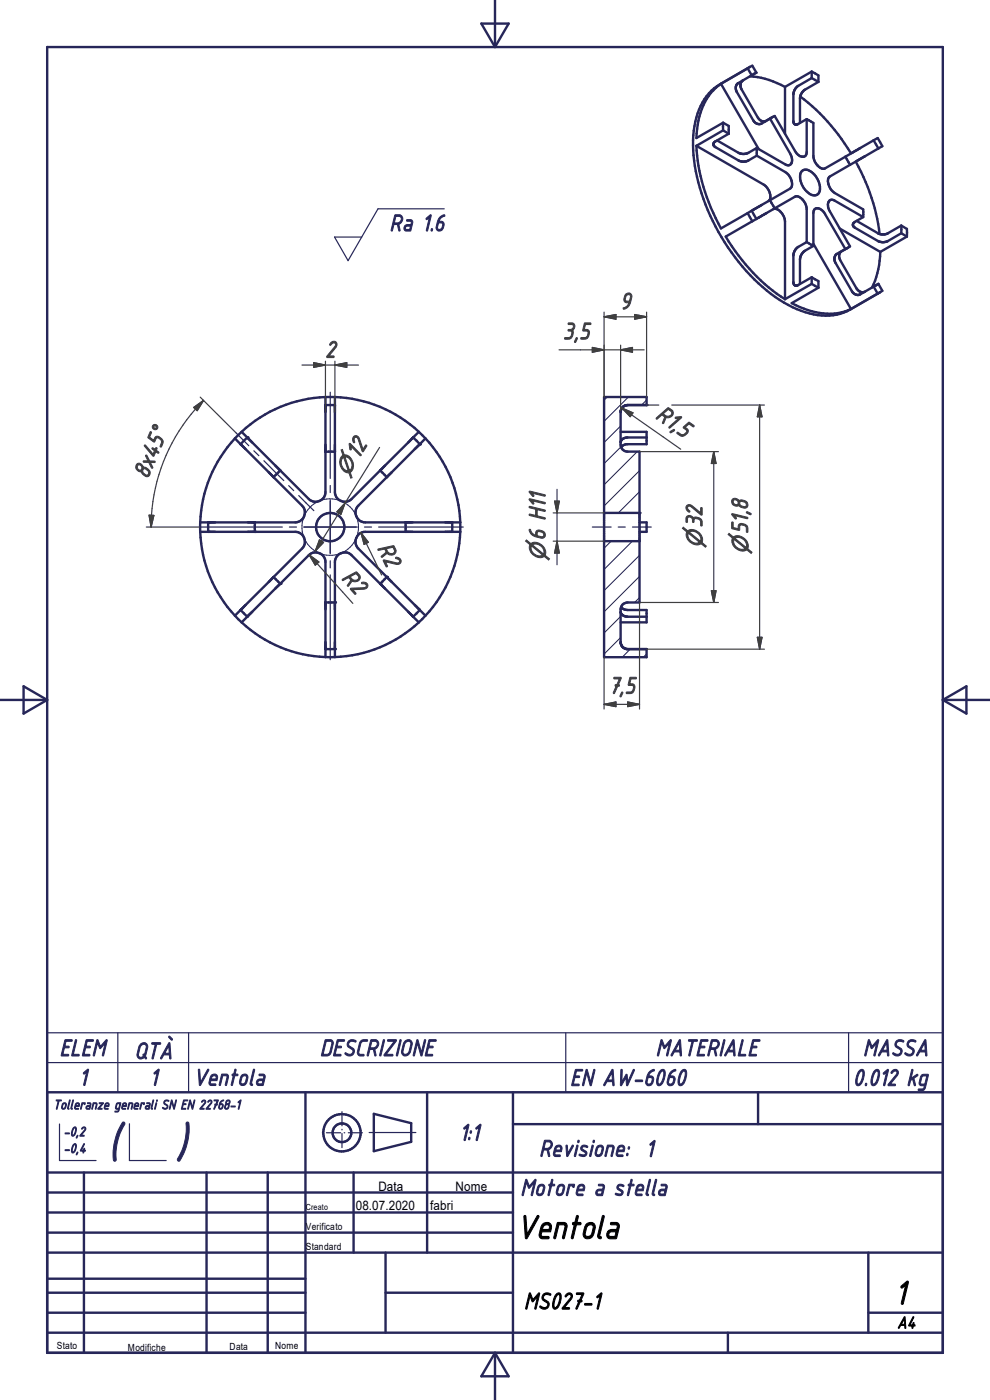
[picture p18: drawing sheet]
<svg xmlns="http://www.w3.org/2000/svg" width="210mm" height="297mm" viewBox="0 0 210 297" stroke-linecap="round" stroke-linejoin="round" font-family="sans-serif">
<defs><g id="words">
<g font-size="10.7" fill="#262659">
<text x="22.8" y="245.7">(</text>
<text x="37" y="245.7">)</text>
</g>
<g font-size="7.7">
<text x="109.5" y="262.8">Ventola</text>
<text x="189.7" y="276.7">1</text>
</g>
<g font-size="5.4" fill="#262659">
<text x="82.6" y="49">Ra 1.6</text>
<text x="12.6" y="224">ELEM</text>
<text x="28.5" y="224.7">QTÀ</text>
<text x="67.8" y="224">DESCRIZIONE</text>
<text x="139.1" y="224">MATERIALE</text>
<text x="183" y="224">MASSA</text>
<text x="16.7" y="230.3">1</text>
<text x="31.7" y="230.3">1</text>
<text x="40.9" y="230.3">Ventola</text>
<text x="120.9" y="230.3">EN AW-6060</text>
<text x="180.9" y="230.3">0.012 kg</text>
<text x="97.4" y="242">1:1</text>
<text x="114.3" y="245.4">Revisione: 1</text>
<text x="110.4" y="253.7">Motore a stella</text>
</g>
<g font-size="5.4" fill="#3f3f3f">
<text x="131.5" y="65.6">9</text>
<text x="119.4" y="72">3,5</text>
<text x="68.9" y="75.9">2</text>
<text x="138.8" y="88.6" transform="rotate(35 138.8 88.6)">R1,5</text>
<text x="31.3" y="101.8" transform="rotate(-68 31.3 101.8)">8x45°</text>
<text x="79.9" y="116.2" transform="rotate(64 79.9 116.2)">R2</text>
<text x="72.3" y="122.7" transform="rotate(48 72.3 122.7)">R2</text>
<text x="129.1" y="147.2">7,5</text>
</g>
<text font-size="5.4" x="111.1" y="277.7">MS027-1</text>
<g font-size="4.8" fill="#3f3f3f">
<text x="73.7" y="101.2" transform="rotate(-58 73.7 101.2)">n12</text>
<text x="115.7" y="119" transform="rotate(-90 115.7 119)">n6 H11</text>
<text x="149" y="116.2" transform="rotate(-90 149 116.2)">n32</text>
<text x="158.7" y="117.6" transform="rotate(-90 158.7 117.6)">n51,8</text>
</g>
<text font-size="3.8" x="190.3" y="281.8">A4</text>
<g font-size="3.1" fill="#262659">
<text x="11.3" y="235.3">Tolleranze generali SN EN 22768-1</text>
<text x="13.5" y="241">-0,2</text>
<text x="13.5" y="244.6">-0,4</text>
</g>
<g font-size="2.8">
<text x="75.5" y="256.7">08.07.2020</text>
<text x="80.3" y="252.7">Data</text>
<text x="91.3" y="256.7">fabri</text>
<text x="96.6" y="252.7">Nome</text>
</g>
<g font-size="2.1">
<text x="64.9" y="260.9">Verificato</text>
<text x="64.9" y="265.1">Standard</text>
<text x="12.1" y="286.2">Stato</text>
<text x="27.1" y="286.6">Modifiche</text>
<text x="48.7" y="286.3">Data</text>
<text x="58.4" y="286.2">Nome</text>
</g>
<text font-size="1.8" x="64.9" y="256.7">Creato</text>
</g></defs>
<g fill="none" stroke="#1e1e47" stroke-width=".21">
<path d="M128.8 84.2l-.7 .7M131.7 90.4l-3.6 3.5M131.8 94.7l-3.7 3.7M133.3 84.2l-5.2 5.2M135.2 95.8l-7.1 7M135.7 99.8l-7.6 7.5M137.2 84.9l-1.1 1M129.6 114.8l-1.5 1.5M134.1 114.8l-6 6M135.7 108.8h.1M135.7 117.8l-7.6 7.5M135.7 104.3l-4.5 4.5"/>
<path d="M131.7 135.3l-3.6 3.5M131.7 130.8l-3.6 3.5M133.7 137.7l-1.7 1.7M135.7 126.8l-1.1 1M135.7 122.3l-7.6 7.5M137.2 138.7l-.7 .7"/>
</g>
<g fill="none" stroke="#262659" stroke-width=".51">
<path d="M58.4 98.8l1 .9M59.4 99.7v.1M59.4 99.8h.1M59.5 99.8l-1.5 1.4M69 94.3v1.6h2v-1.6M80.6 99.8l1.4 1.4M52.6 110.8h1.5v2M57 100.2l1 1M58 101.2h.1M86 110.8v2M58 122.4l1.5 1.4M69 127.8h2"/>
<path d="M82 122.4l-1.4 1.4"/>
</g>
<circle cx="54.1" cy="112.8" r=".25" fill="#262659"/>
<path d="M52.6 112.8h1.5M58 122.5l-1 1M58 122.4v.1M58 122.4h.1" fill="none" stroke="#262659" stroke-width=".51"/>
<circle cx="59.5" cy="123.8" r=".25" fill="#262659"/>
<path d="M59.4 123.8l-1 1.1M69 127.8v1.5" fill="none" stroke="#262659" stroke-width=".51"/>
<circle cx="71" cy="127.8" r=".25" fill="#262659"/>
<path d="M71 127.8v1.5M80.6 123.8l1.1 1.1" fill="none" stroke="#262659" stroke-width=".51"/>
<g fill="#262659">
<circle cx="80.6" cy="123.8" r=".25"/>
<circle cx="82" cy="122.4" r=".25"/>
</g>
<g fill="none" stroke="#262659" stroke-width=".51">
<path d="M52.1 95.3l4.9 4.9M53.5 93.9l4.9 4.9M69 85.9v8.4M71 85.9v8.4M45.7 112.8h6.9M45.7 110.8h6.9M86 112.8h8.4M86 110.8h8.4M57 123.5l-4.9 4.8M58.4 124.9l-4.9 4.9M69 129.3v6.9M71 129.3v6.9"/>
<path d="M81.7 124.9l4.9 4.9M82.1 122.4v.1M82.1 122.5l5.9 5.8"/>
</g>
<circle cx="52.5" cy="92.8" r=".25" fill="#262659"/>
<path d="M51.1 94.2l1 1.1M52.5 92.8v.1M52.5 92.9l1 1" fill="none" stroke="#262659" stroke-width=".51"/>
<circle cx="44.2" cy="110.8" r=".25" fill="#262659"/>
<path d="M44.2 112.8h1.5M44.2 110.8h1.5M51 129.4h.1M51.1 129.4h.1M52.1 128.3l-1 1.1M53.5 129.8l-1 1" fill="none" stroke="#262659" stroke-width=".51"/>
<circle cx="69" cy="137.7" r=".25" fill="#262659"/>
<path d="M69 136.2v1.5M71 136.2v1.5" fill="none" stroke="#262659" stroke-width=".51"/>
<circle cx="71" cy="137.7" r=".25" fill="#262659"/>
<path d="M81.7 98.8l-1.1 1M83.1 100.2l-1.1 1M94.4 112.8h1.5M94.4 110.8h1.5M86.6 129.8l1 1M87.6 130.8h.1M88 128.3l1 1.1M89 129.4h.1" fill="none" stroke="#262659" stroke-width=".51"/>
<circle cx="89.1" cy="94.2" r=".25" fill="#262659"/>
<path d="M87.6 92.9l-1 1M87.6 92.8v.1M89 94.2l-1 1.1" fill="none" stroke="#262659" stroke-width=".51"/>
<circle cx="87.6" cy="92.8" r=".25" fill="#262659"/>
<g fill="none" stroke="#262659" stroke-width=".51">
<path d="M49.8 93a27.6 27.6 0 0 0-7.3 17.8M51.3 91.6l1.2 1.2-1.5 1.4-1.2-1.2M51.3 91.6l-1.5 1.4M69 84.2v1.7h2v-1.7M69 95.9v8.5a2.1 2.1 0 0 1-1.3 1.9 2.1 2.1 0 0 1-2.2-.4l-6-6.1M69 84.2h2M69 84.2a27.5 27.5 0 0 0-17.7 7.4M71 95.9v8.5a2.1 2.1 0 0 0 1.3 1.9 2.1 2.1 0 0 0 2.3-.4l6-6.1M71 84.2a27.5 27.5 0 0 1 17.9 7.4M86.6 93.9l-4.9 4.9M88 95.3l-4.9 4.9M88.9 91.6l-1.3 1.2 1.5 1.4 1.1-1.2"/>
<path d="M88.9 91.6l1.3 1.4M90.2 93a27.4 27.4 0 0 1 7.4 17.8M128.1 84.2h9.1v1.7h-4a1.47 1.47 0 0 0-1.5 1.5v6.9a1.47 1.47 0 0 0 1.5 1.5h2.5v13h-7.6zM42.5 110.8h1.7v2h-1.7M42.5 110.8v2M42.5 112.8a27.6 27.6 0 0 0 7.3 17.8M54.1 112.8h8.5a2.09 2.09 0 0 1 1.9 1.3 2.09 2.09 0 0 1-.4 2.3l-6.1 6M58 101.2l6.1 6.1a2.1 2.1 0 0 1 .4 2.2 2.1 2.1 0 0 1-1.9 1.3h-8.5M82 101.2l-6 6.1a2.1 2.1 0 0 0-.4 2.2 2.1 2.1 0 0 0 1.9 1.3h8.5M86 112.8h-8.5a2.1 2.1 0 0 0-1.9 1.3 2.1 2.1 0 0 0 .4 2.3l6 6M97.6 110.8h-1.7v2h1.7M97.6 110.8v2"/>
<path d="M97.6 112.8a27.4 27.4 0 0 1-7.4 17.8M128.1 114.8h7.6v13h-2.5a1.48 1.48 0 0 0-1.5 1.5v6.9a1.47 1.47 0 0 0 1.5 1.5h4v1.7h-9.1zM49.8 130.6l1.2-1.2 1.5 1.4-1.2 1.2M49.8 130.6l1.5 1.4M51.3 132a27.6 27.6 0 0 0 17.7 7.4M59.5 123.8l6-6a2.09 2.09 0 0 1 2.2-.4 2.09 2.09 0 0 1 1.3 1.8v8.6M69 139.4v-1.7h2v1.7M69 139.4h2M80.6 123.8l-6-6a2.1 2.1 0 0 0-2.3-.4 2.1 2.1 0 0 0-1.3 1.8v8.6M88.9 132a27.6 27.6 0 0 1-17.9 7.4M90.2 130.6l-1.1-1.2-1.5 1.4 1.3 1.2M90.2 130.6l-1.3 1.4"/>
<circle cx="70.1" cy="111.8" r="3"/>
</g>
<circle cx="137.2" cy="85.9" r=".25" fill="#262659"/>
<path d="M131.7 91.6h5.5v2.6l-4.5 .1-.6 .2-.3 .4M133.2 85.9l-.8 .2-.3 .3-.4 1M137.2 92.8l-4.5 .1-.6 .2-.4 .8M135.7 110.8h1.5v2h-1.5M131.7 129.8a1.36 1.36 0 0 0 1.5 1h4M131.7 136.2l.2 .8 .8 .6 4.5 .1M131.8 128.8l.3 .3 .6 .3h4.5v2.6h-5.5" fill="none" stroke="#262659" stroke-width=".51"/>
<circle cx="135.7" cy="108.8" r=".25" fill="#262659"/>
<g fill="none" stroke="#262659" stroke-width=".51">
<path d="M105 0v10M10 10h190v277h-190zM102.1 5h5.8l-2.9 5zM157.6 17l-.1 .1a1.45 1.45 0 0 0-.2 1.8l3.5 6a1.47 1.47 0 0 0 1.6 .8M159.1 14.2l-.5 .3 .9 1.5M159.1 14.2l.5-.3 .9 1.5M159.1 14.2l-6.4 3.7a12.5 12.5 0 0 0-5.5 9.8 37.3 37.3 0 0 0 5.2 21.5 39.3 39.3 0 0 0 15.7 16 13.5 13.5 0 0 0 11.6 .8l7-4M159.1 16.2a16.9 16.9 0 0 1 7.4 2.2M159.5 16l-2.9 1.6a1.34 1.34 0 0 0-.3 1.9l3.5 6 .5 .6 .7 .2h.5l1.9-1.1M160.5 15.4l-1 .6M166.5 18.4v10M172.2 16.6l-3.1 1.7-.6 .8-.2 .8 .1 6.2 .3 .3h.4l2-1.1"/>
<path d="M172.2 15.2l1.4 .8v1.4M172.2 15.2v1.4M172.2 15.2l-5.7 3.2M172.2 16.6l1.4 .8M173.6 17.4l-3 1.8-.4 .4-.4 .9M147.7 30.9l14.3 8.3a2.72 2.72 0 0 1 1.2 3.3l-.2 .1M147.7 30.9a39.9 39.9 0 0 0 5.2 17.6l5.7-3.3M152.1 29.8l5 2.8h1.3l2.1-1.2M153.4 27.7l1.2 .7M153.4 26l1.2 .7v1.7M153.4 26v1.7M153.4 27.7l-5.7 3.2"/>
<path d="M153.4 26l-5.7 3.3a14.7 14.7 0 0 1 4.1-10.6l1.1-.9 8 13.8M154.6 28.4l-2.9 1.6-.4 .5 .1 .4 5.2 3.1 .7 .3 1-.1 2.2-1.2M160.5 31.4v1.6M160.5 33l6.1 3.5a2.72 2.72 0 0 1 1.2 3.4l-4.4 2.6M163.4 25.2l4.2 7.4a1.7 1.7 0 0 1-.1 2.4l-.9-.1-6.1-3.5M163.7 25l-.3 .2M169.8 20.5l-.1 5.6M169.8 20.5a41.3 41.3 0 0 1 10.7 12M170.1 36.3a1.67 1.67 0 0 1 2.4 .5 4.1 4.1 0 0 1 1.3 4 1.47 1.47 0 0 1-2.5 0 4 4 0 0 1-1.3-4.3zM171.1 25.3l1.4 .8v7a2.74 2.74 0 0 0 2.4 2.7l10.4-6M171.1 25.3v7a.94 .94 0 0 1-.5 .9 .94 .94 0 0 1-1.1-.2l-.9-1-4.3-7.4-2.2 1.3M179.3 33.3l1 1.7"/>
<path d="M180.3 35l-4.2 2.4a1.95 1.95 0 0 0 .1 2.7l.9 .8 6 3.5v1.7M181.5 34.3a42.4 42.4 0 0 1 5.1 15.3M185.3 29.8l.9-.5 .5 .8 .5 .9-.9 .5M185.3 29.8l1 1.7M186.3 31.5l-6 3.5M158.6 45.2l1 1.7M159.5 44.7l1 1.8M159.5 44.7l-.9 .5M159.6 46.9l-5.6 3.3a39.6 39.6 0 0 0 12.5 13.3M160.5 46.5l-.9 .4M163.4 42.5l-3.9 2.2M163.4 42.5l.9 1.7"/>
<path d="M164 44.4a2.29 2.29 0 0 1 2.5 2v17.1M164.3 44.2l-3.8 2.3M164.3 44.2l4.3-2.5a2.01 2.01 0 0 1 2.2 1.5l.3 1.2v7M171.1 51.4l-1.9 1-.4 .5-.4 .8-.1 6.4a.59 .59 0 0 0 .4 .5 .59 .59 0 0 0 .6-.1l2.9-1.7M171.1 51.4l1.4 .8M172.2 58.8l1.4 .8v1.4M172.2 58.8v1.4M172.5 52.2l-2 1.2-.7 1-.1 .6v5.3M172.5 51.7l8 13.9a13.3 13.3 0 0 1-11.7-.9l-.8-.4 5.6-3.3M178.1 48.5l8.6 4.9M178.4 53.4a1.44 1.44 0 0 0-.2 1.8l3.5 6a1.38 1.38 0 0 0 1.8 .7M179.8 52.6l-2.4 1.4-.4 .9 .2 .8 3.5 6a1.34 1.34 0 0 0 1.8 .7l3.8-2.2"/>
<path d="M181.7 46.9l4.9 2.7M183.1 46.1l-6-3.5a1 1 0 0 0-1.3 .1 1 1 0 0 0-.1 1.2l.2 .7 4.4 7.7-1 .5-4.3-7.4a1.67 1.67 0 0 0-2.1-1.1l-.4 .9v7M183.1 46.1l-2 1.2-.1 .7 .4 .3 4.9 2.9 .9 .2 .8-.1 3.2-1.8M186.7 53.4a18.1 18.1 0 0 1-1.7 7.6M191.2 47.9l-3.1 1.7-.5 .1-1-.1M191.2 47.9l1.2 .7v1.6M191.2 47.9v1.6M191.2 49.5l1.2 .7M192.4 50.2l-5.7 3.2M172.2 60.2l1.4 .8M172.2 60.2l-5.7 3.3M186.3 60.2l.9 1.5-.5 .3"/>
<path d="M186.3 60.2l-1 .6 .9 1.5 .5-.3M128.1 108.8v6M135.7 108.8v6M0 148.5h10M5 145.6l5 2.9-5 2.9zM200 148.5h10M200 148.5l5-2.9v5.8zM10 231.7h190M64.8 231.7v55.3M79.3 236.3l7.9 2v3.9l-7.9 2zM90.6 231.7v34M108.8 238.5h91.2"/>
<path d="M108.8 231.7v55.3M160.8 231.7v6.8M10 253h98.8M10 257.2h98.8M10 248.7h190M17.8 248.7v38.3M43.8 248.7v38.3M56.8 248.7v38.3M75 248.7v17M10 274.3h54.8M10 265.7h190M10 261.5h98.8"/>
<path d="M10 271.3h54.8M10 278.5h54.8M81.8 274.3h27M81.8 265.7v17M184.2 278.5h15.8M184.2 265.7v17M10 282.7h190M105 287v10M105 287l2.9 5h-5.8zM154.4 282.7v4.3"/>
<circle cx="72.5" cy="240.3" r="4"/>
<circle cx="72.5" cy="240.3" r="1.98"/>
</g>
<g fill="none" stroke="#262659" stroke-width=".25">
<path d="M94.2 44.3h-14l-6.4 11-2.8-5h5.7M50 91.8l2.8 2.8M53.9 95.6l1 1.1M56 97.7l4.2 4.3M70.1 83.2v18.3M42.4 111.8h17.5M61.2 103l1.1 1.1M61.4 111.8h1.5M63.4 105.1l1.5 1.6M64.4 111.8h11.4M64.8 106.6l1.8 1.7M70.1 103v1.5"/>
<path d="M70.1 106v11.5M70.1 119v1.5M77.3 111.8h1.5M80.3 111.8h18M125.7 111.8h3.9M131.1 111.8h1.5M134.2 111.8h4M70.1 122v18M10 219.1h190v12.6h-190zM25 219.1v12.6M40 219.1v12.6M120 219.1v12.6"/>
<path d="M180 219.1v12.6M10 225.4h190M12.6 238.5v7.7h7.8M27.5 238.4v7.8h7.8M72.5 235.8v3M72.5 239.6v.1M68.4 240.3h.1M69.2 240.3h3.1M72.5 240.5v3M72.5 244.2v.1M73 240.3h.1M73.9 240.3h3"/>
<path d="M78.3 240.3h9.9"/>
</g>
<circle cx="70" cy="111.8" r="6" fill="none" stroke="#262659" stroke-width=".21"/>
<g fill="none" stroke="#3f3f3f" stroke-width=".25">
<path d="M64.1 77.4h12M66.6 76.9l2.4 .5-2.4 .5zM69 76.6v10.8M71 77.4l2.6-.5v1zM71 76.6v10.8M118.6 74.2h18.1M125.7 73.7l2.4 .5-2.4 .5zM128.1 67.2h9.1M128.1 67.2l2.6-.5v1zM128.1 66.2v18M131.7 74.2l2.5-.5v1zM131.7 73.2v13.9"/>
<path d="M134.7 66.7l2.5 .5-2.5 .5zM137.2 66.2v18M41.1 86.4l2.1-1.5-1.4 2.2zM42.5 84.3l7.5 7.5M43.2 84.9a38 38 0 0 0-11.1 26.9M80.5 94.9l-7.3 11.8M131.9 86.6l2.1 1.4-.8-.6M131.9 86.6l2.4 1-.6 .8zM133.2 87.4h.1M133.2 87.4l11.2 7.9M135.7 95.8h16.7M137.2 85.9h2.6"/>
<path d="M142.5 85.9h19.7M151.4 95.8v32M151.4 95.8l.5 2.5h-1zM161.1 85.9v51.8M161.1 85.9l.6 2.5h-1zM31 111.8h11.4M31.6 109.3h1l-.5 2.5zM65.6 117.7l1.7 1.9-.4-.4M65.6 117.7l2 1.5-.7 .7zM66.9 119.2h.1M66.9 119.2l8 8.8M67.8 114.5l.8 .6-1.7 1.8z"/>
<path d="M73.2 106.7l-6.3 10.2M73.2 106.7l-.9 2.4-.8-.5zM76.6 113l4.4 9M76.6 113l1.5 2-.9 .5zM77.5 114.8h.1M77.5 114.8l.2 .5M117.4 114.8h10.7M117.4 108.8h10.7M117.7 106.3h.9l-.4 2.5zM118.2 103.8v16M118.2 114.8l.4 2.5h-.9zM128.1 139.4v11"/>
<path d="M137.2 137.7h25M150.9 125.3h1l-.5 2.5zM152.4 127.8h-16.7v22.6M160.7 135.2h1l-.6 2.5zM128.1 149.4l2.6-.5v1zM128.1 149.4h7.6M133.2 148.9l2.5 .5-2.5 .5z"/>
</g>
<g fill="#3f3f3f" stroke="#3f3f3f" stroke-width=".25">
<path d="M31.6 109.3h1l-.5 2.5z"/>
<path d="M41.1 86.4l2.1-1.5-1.4 2.2z"/>
<path d="M66.6 76.9l2.4 .5-2.4 .5z"/>
<path d="M71 77.4l2.6-.5v1z"/>
<path d="M161.1 85.9l.6 2.5h-1z"/>
<path d="M160.7 135.2h1l-.6 2.5z"/>
<path d="M151.4 95.8l.5 2.5h-1z"/>
<path d="M150.9 125.3h1l-.5 2.5z"/>
<path d="M131.9 86.6l2.4 1-.6 .8z"/>
<path d="M134.7 66.7l2.5 .5-2.5 .5z"/>
<path d="M128.1 67.2l2.6-.5v1z"/>
<path d="M125.7 73.7l2.4 .5-2.4 .5z"/>
<path d="M131.7 74.2l2.5-.5v1z"/>
<path d="M128.1 149.4l2.6-.5v1z"/>
<path d="M133.2 148.9l2.5 .5-2.5 .5z"/>
<path d="M118.2 114.8l.4 2.5h-.9z"/>
<path d="M117.7 106.3h.9l-.4 2.5z"/>
<path d="M73.2 106.7l-.9 2.4-.8-.5z"/>
<path d="M67.8 114.5l.8 .6-1.7 1.8z"/>
<path d="M65.6 117.7l2 1.5-.7 .7z"/>
<path d="M76.6 113l1.5 2-.9 .5z"/>
</g>
<use href="#words"/>
</svg>
